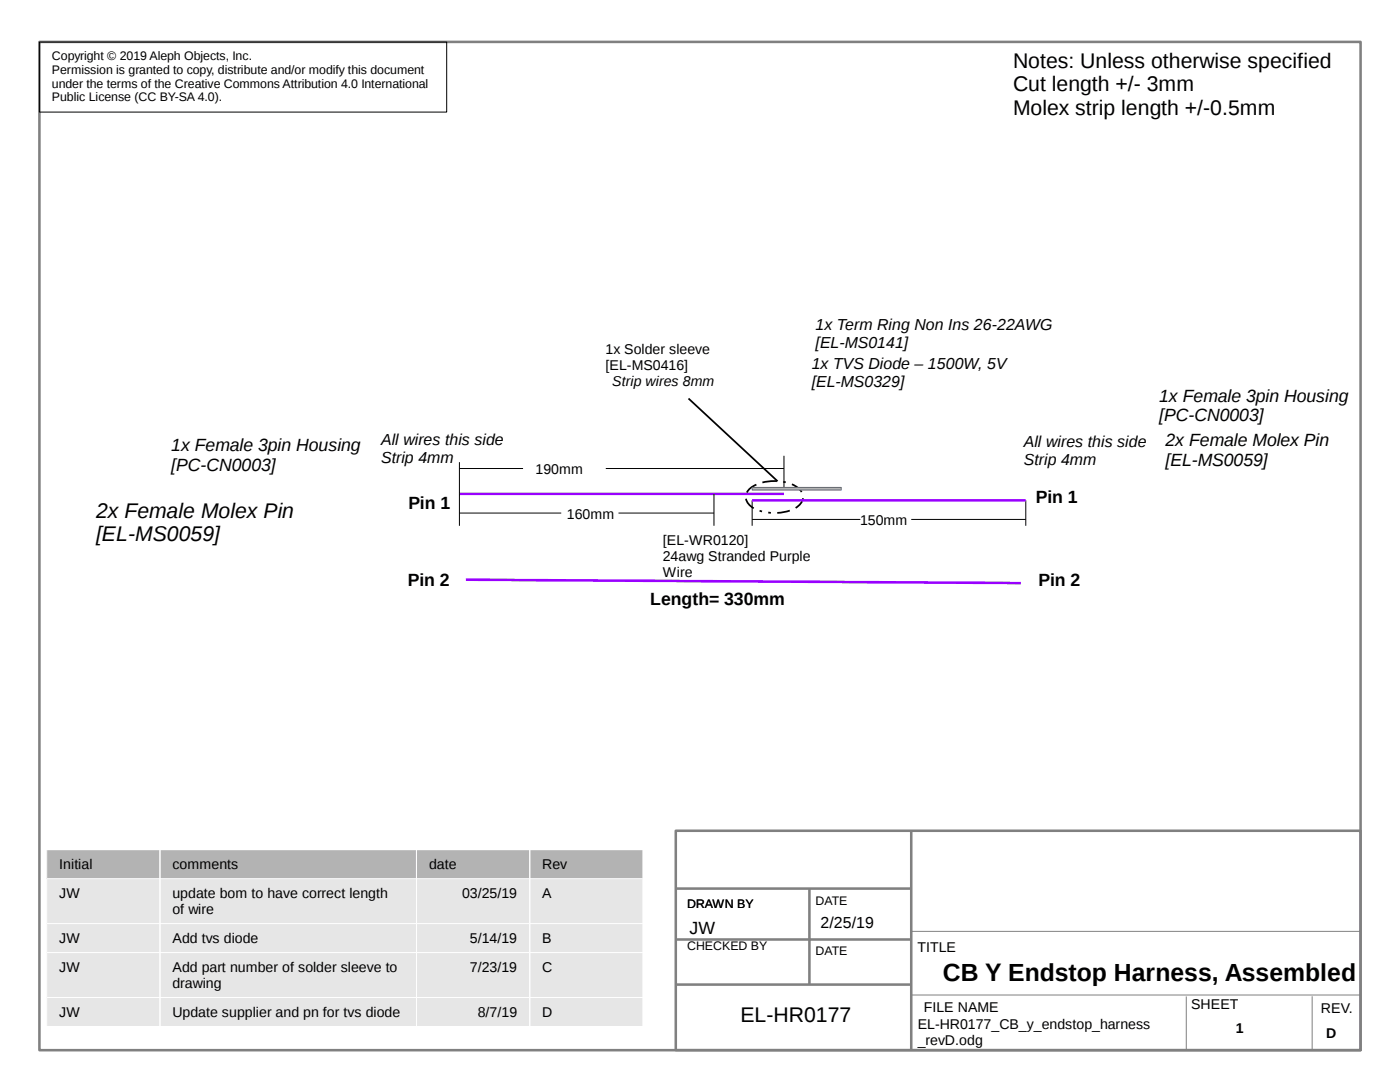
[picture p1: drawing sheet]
<svg xmlns="http://www.w3.org/2000/svg" width="279mm" height="216mm" viewBox="0 0 279 216" stroke-linecap="round" stroke-linejoin="round" font-family="sans-serif">
<defs><g id="words">
<text font-size="4.9" x="188.2" y="195.7">CB Y Endstop Harness, Assembled</text>
<g font-size="4.2">
<text x="202.2" y="13.5">Notes: Unless otherwise specified</text>
<text x="202.2" y="18.2">Cut length +/- 3mm</text>
<text x="202.2" y="23">Molex strip length +/-0.5mm</text>
<text x="19.2" y="103.3">2x Female Molex Pin</text>
<text x="19.2" y="108">[EL-MS0059]</text>
<text x="147.8" y="203.9">EL-HR0177</text>
</g>
<g font-size="3.5">
<text x="231.4" y="80.1">1x Female 3pin Housing</text>
<text x="231.4" y="84.1">[PC-CN0003]</text>
<text x="232.6" y="89">2x Female Molex Pin</text>
<text x="34.2" y="90.1">1x Female 3pin Housing</text>
<text x="34.2" y="94">[PC-CN0003]</text>
<text x="232.6" y="93">[EL-MS0059]</text>
<text x="81.5" y="101.6">Pin 1</text>
<text x="206.7" y="100.3">Pin 1</text>
<text x="81.4" y="116.8">Pin 2</text>
<text x="207.2" y="116.8">Pin 2</text>
<text x="129.8" y="120.8">Length= 330mm</text>
<text x="137.6" y="186.3">JW</text>
</g>
<g font-size="3.2">
<text x="162.8" y="65.9">1x Term Ring Non Ins 26-22AWG</text>
<text x="162.8" y="69.4">[EL-MS0141]</text>
<text x="162" y="73.7">1x TVS Diode – 1500W, 5V</text>
<text x="162" y="77.3">[EL-MS0329]</text>
<text x="76.1" y="88.7">All wires this side</text>
<text x="204.3" y="89.3">All wires this side</text>
<text x="76.1" y="92.3">Strip 4mm</text>
<text x="204.3" y="92.8">Strip 4mm</text>
<text x="163.8" y="185.2">2/25/19</text>
</g>
<g font-size="2.8">
<text x="120.9" y="70.6">1x Solder sleeve</text>
<text x="120.9" y="73.8">[EL-MS0416]</text>
<text x="122.2" y="77">Strip wires 8mm</text>
<text x="106.9" y="94.7">190mm</text>
<text x="113.1" y="103.6">160mm</text>
<text x="171.7" y="104.8">150mm</text>
<text x="132.3" y="108.7">[EL-WR0120]</text>
<text x="132.3" y="111.9">24awg Stranded Purple</text>
<text x="132.3" y="115.1">Wire</text>
<text x="11.8" y="173.4">Initial</text>
<text x="34.4" y="173.4">comments</text>
<text x="85.6" y="173.4">date</text>
<text x="108.2" y="173.4">Rev</text>
<text x="11.8" y="179.2">JW</text>
<text x="34.4" y="179.2">update bom to have correct length</text>
<text x="92.2" y="179.2">03/25/19</text>
<text x="108.2" y="179.2">A</text>
<text x="34.4" y="182.4">of wire</text>
<text x="11.8" y="188.2">JW</text>
<text x="34.4" y="188.2">Add tvs diode</text>
<text x="93.8" y="188.2">5/14/19</text>
<text x="108.2" y="188.2">B</text>
<text x="183.1" y="189.9">TITLE</text>
<text x="11.8" y="194">JW</text>
<text x="34.4" y="194">Add part number of solder sleeve to</text>
<text x="34.4" y="197.1">drawing</text>
<text x="93.8" y="194">7/23/19</text>
<text x="108.2" y="194">C</text>
<text x="11.8" y="202.9">JW</text>
<text x="34.4" y="202.9">Update supplier and pn for tvs diode</text>
<text x="95.4" y="202.9">8/7/19</text>
<text x="108.2" y="202.9">D</text>
<text x="184.4" y="201.9">FILE NAME</text>
<text x="237.7" y="201.4">SHEET</text>
<text x="263.6" y="202.2">REV.</text>
<text x="183.2" y="205.3">EL-HR0177_CB_y_endstop_harness</text>
<text x="183.2" y="208.5">_revD.odg</text>
<text x="246.6" y="206.2">1</text>
<text x="264.7" y="207.2">D</text>
</g>
<g font-size="2.5">
<text x="10.4" y="12">Copyright © 2019 Aleph Objects, Inc.</text>
<text x="10.4" y="14.7">Permission is granted to copy, distribute and/or modify this document</text>
<text x="10.4" y="17.5">under the terms of the Creative Commons Attribution 4.0 International</text>
<text x="10.4" y="20.2">Public License (CC BY-SA 4.0).</text>
<text x="137.1" y="181.2">DRAWN BY</text>
<text x="162.8" y="180.6">DATE</text>
<text x="137.1" y="189.7">CHECKED BY</text>
<text x="162.8" y="190.6">DATE</text>
</g>
</g></defs>
<path d="M7.9 8.4h263.6v201.1h-263.6zM134.9 165.8h136.6v43.7h-136.6zM134.9 177.3h47M161.5 177.3v19.1M181.9 165.8v43.7M134.9 187.5h47M134.9 196.5h47" fill="none" stroke="#808080" stroke-width=".51"/>
<path d="M181.9 185.8h89.6M181.9 198.5h89.6M236.7 198.8v10.7M261.9 198.8v10.7" fill="none" stroke="#808080" stroke-width=".2"/>
<path d="M7.9 8.4h81.2v14h-81.2z" fill="none" stroke="#000" stroke-width=".2"/>
<path d="M91.7 98.6h64.8M93 115.7l110.7 .6" fill="none" stroke="#90f" stroke-width=".51"/>
<g fill="#b3b3b3">
<path d="M9.3 169.5h22.6v5.8h-22.6z" fill-rule="evenodd"/>
<path d="M31.9 169.5h51.2v5.8h-51.2z" fill-rule="evenodd"/>
<path d="M83.1 169.5h22.6v5.8h-22.6z" fill-rule="evenodd"/>
<path d="M105.7 169.5h22.6v5.8h-22.6z" fill-rule="evenodd"/>
</g>
<g fill="#e6e6e6">
<path d="M9.3 175.3h22.6v9h-22.6z" fill-rule="evenodd"/>
<path d="M31.9 175.3h51.2v9h-51.2z" fill-rule="evenodd"/>
<path d="M83.1 175.3h22.6v9h-22.6z" fill-rule="evenodd"/>
<path d="M105.7 175.3h22.6v9h-22.6z" fill-rule="evenodd"/>
<path d="M9.3 184.3h22.6v5.8h-22.6z" fill-rule="evenodd"/>
<path d="M31.9 184.3h51.2v5.8h-51.2z" fill-rule="evenodd"/>
<path d="M83.1 184.3h22.6v5.8h-22.6z" fill-rule="evenodd"/>
<path d="M105.7 184.3h22.6v5.8h-22.6z" fill-rule="evenodd"/>
<path d="M9.3 190.1h22.6v8.9h-22.6z" fill-rule="evenodd"/>
<path d="M31.9 190.1h51.2v8.9h-51.2z" fill-rule="evenodd"/>
<path d="M83.1 190.1h22.6v8.9h-22.6z" fill-rule="evenodd"/>
<path d="M105.7 190.1h22.6v8.9h-22.6z" fill-rule="evenodd"/>
<path d="M9.3 199h22.6v5.8h-22.6z" fill-rule="evenodd"/>
<path d="M31.9 199h51.2v5.8h-51.2z" fill-rule="evenodd"/>
<path d="M83.1 199h22.6v5.8h-22.6z" fill-rule="evenodd"/>
<path d="M105.7 199h22.6v5.8h-22.6z" fill-rule="evenodd"/>
</g>
<path d="M9.3 169.5h119v35.3h-119zM9.3 175.3h119M31.9 169.5v35.3M83.1 169.5v35.3M105.7 169.5v35.3M9.3 184.3h119M9.3 190.1h119M9.3 199h119" fill="none" stroke="#fff" stroke-width=".2"/>
<path d="M120.9 93.5h35.6M150.1 99.8v5.1M156.5 90.9v6.4M204.7 99.8v5.1M150.1 103.6h21.6M181.9 103.6h22.8" fill="none" stroke="#000" stroke-width=".2"/>
<path d="M137.4 79.5l17.8 16.5M148.9 99.5a2.89 2.89 0 0 0 1.5 1.9M151 96.7l-.6 .2a3.1 3.1 0 0 0-1.4 1.4M155 96h-1.5l-1.3 .3M156.3 96.2h.5M158 96.6l1.4 .9 .6 .7M160.3 99.4a2.79 2.79 0 0 1-1.5 2M151.6 101.9l.5 .2M153.3 102.3h.5M157.6 101.9l-2.5 .4" fill="none" stroke="#000" stroke-width=".35"/>
<path d="M150.1 99.8h54.6" fill="none" stroke="#90f" stroke-width=".51"/>
<path d="M150.1 97.3h17.8v.5h-17.8z" fill-rule="evenodd" fill="#b2b2b2"/>
<path d="M150.1 97.3h17.8v.5h-17.8z" fill="none" stroke="#3465af" stroke-width=".2"/>
<path d="M91.7 93.5h12.7M91.7 92.2v12.7M142.5 98.6v6.3M91.7 102.4h20.3M123.4 102.4h19.1" fill="none" stroke="#000" stroke-width=".2"/>
<use href="#words"/>
</svg>
